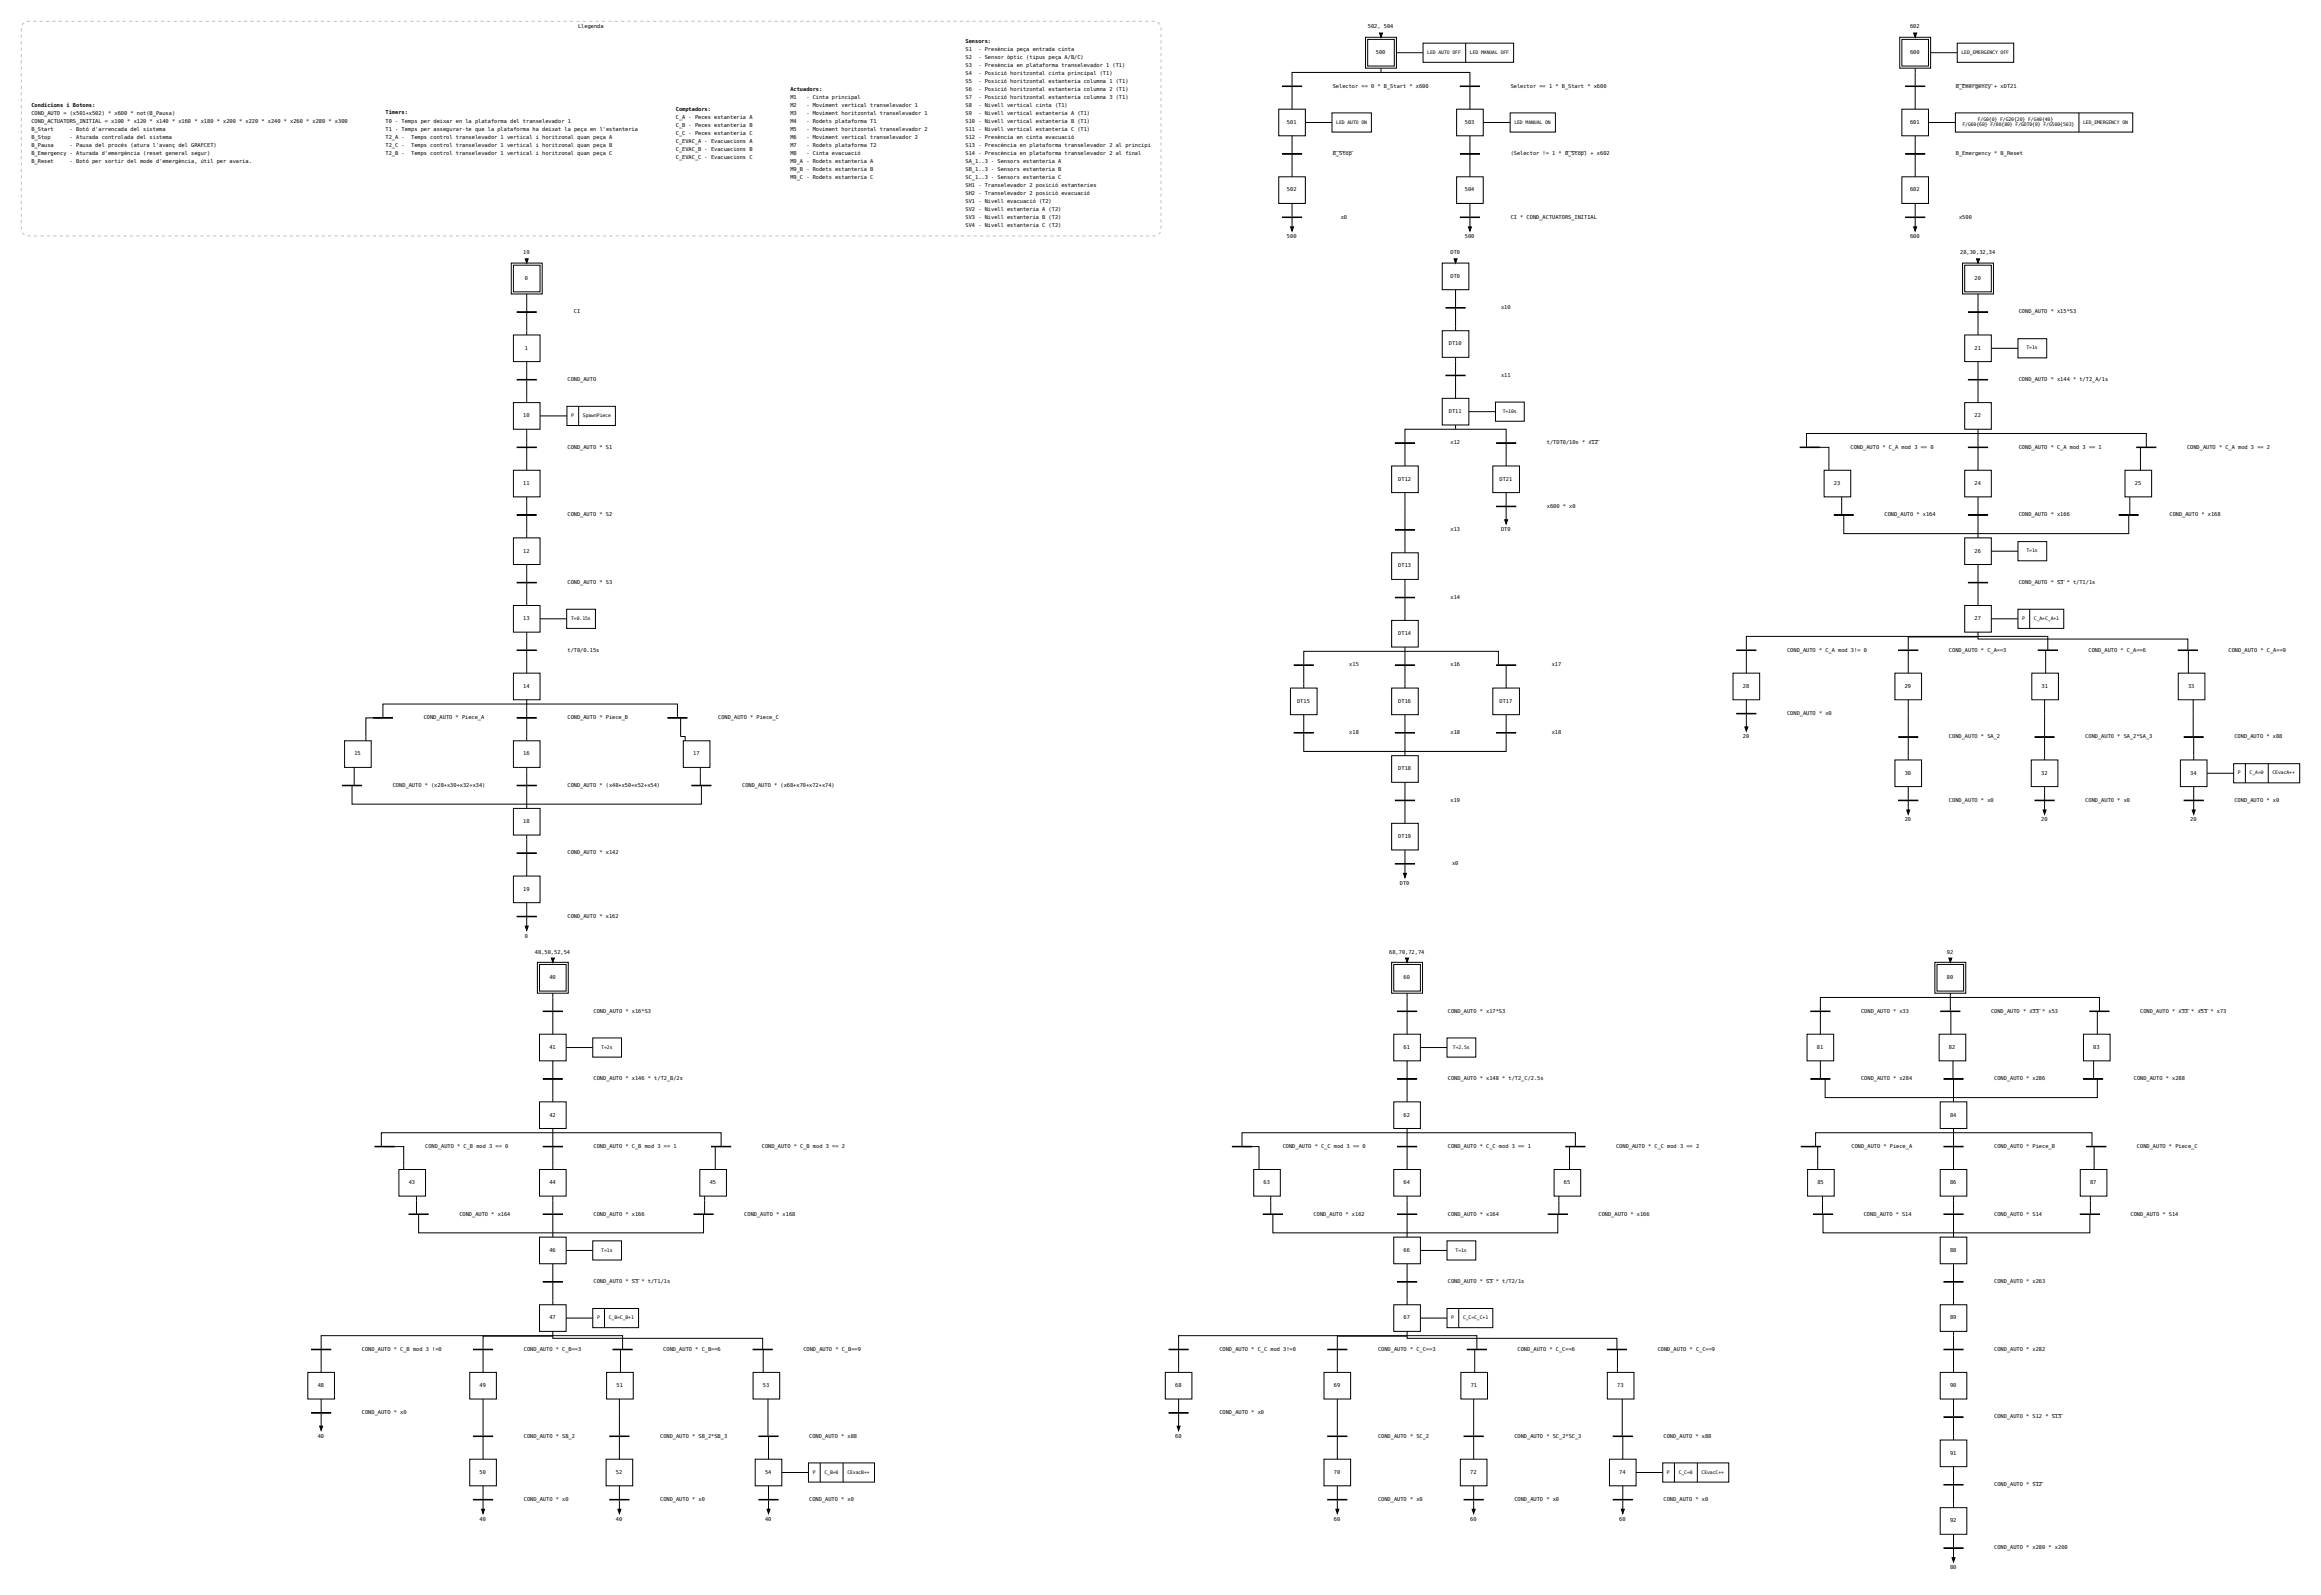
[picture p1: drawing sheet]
<svg xmlns="http://www.w3.org/2000/svg" width="1537mm" height="1057mm" viewBox="0 0 1537 1057" stroke-linecap="round" stroke-linejoin="round" font-family="sans-serif">
<defs><g id="words">
<g font-size="3.5">
<text x="383" y="18">Llegenda</text>
<text x="906" y="19">502, 504</text>
<text x="1265" y="19">602</text>
<text x="640" y="28">Sensors:</text>
<text x="640" y="34">S1</text>
<text x="648" y="34">- Presència peça entrada cinta</text>
<text x="911" y="36">500</text>
<text x="1265" y="36">600</text>
<text x="640" y="39">S2</text>
<text x="648" y="39">- Sensor òptic (tipus peça A/B/C)</text>
<text x="640" y="44">S3</text>
<text x="648" y="44">- Presència en plataforma transelevador 1 (T1)</text>
<text x="640" y="50">S4</text>
<text x="648" y="50">- Posició horitzontal cinta principal (T1)</text>
<text x="524" y="60">Actuadors:</text>
<text x="640" y="55">S5</text>
<text x="648" y="55">- Posició horitzontal estanteria columna 1 (T1)</text>
<text x="883" y="58">Selector == 0 * B_Start * x600</text>
<text x="1001" y="58">Selector == 1 * B_Start * x600</text>
<text x="1296" y="58">B︦E︦e︦g︦n︦y︦+ xDT21</text>
<text x="1298" y="58">_︦m︦r︦e︦c︦</text>
<text x="524" y="66">M1</text>
<text x="534" y="66">- Cinta principal</text>
<text x="640" y="60">S6</text>
<text x="640" y="66">S7</text>
<text x="648" y="60">- Posició horitzontal estanteria columna 2 (T1)</text>
<text x="648" y="66">- Posició horitzontal estanteria columna 3 (T1)</text>
<text x="21" y="71">Condicions i Botons:</text>
<text x="524" y="71">M2</text>
<text x="534" y="71">- Moviment vertical transelevador 1</text>
<text x="640" y="71">S8</text>
<text x="648" y="71">- Nivell vertical cinta (T1)</text>
<text x="21" y="76">COND_AUTO = (x501+x502) * x600 * not(B_Pausa)</text>
<text x="255" y="76">Timers:</text>
<text x="448" y="73">Comptadors:</text>
<text x="524" y="76">M3</text>
<text x="534" y="76">- Moviment horitzontal transelevador 1</text>
<text x="640" y="76">S9</text>
<text x="648" y="76">- Nivell vertical estanteria A (T1)</text>
<text x="21" y="81">COND_ACTUATORS_INITIAL = x100 * x120 * x140 * x160 * x180 * x200 * x220 * x240 * x260 * x280 * x300</text>
<text x="255" y="81">T0 - Temps per deixar en la plataforma del transelevador 1</text>
<text x="448" y="79">C_A - Peces estanteria A</text>
<text x="524" y="81">M4</text>
<text x="534" y="81">- Rodets plataforma T1</text>
<text x="640" y="81">S10 - Nivell vertical estanteria B (T1)</text>
<text x="852" y="82">501</text>
<text x="970" y="82">503</text>
<text x="1265" y="82">601</text>
<text x="21" y="87">B_Start</text>
<text x="46" y="87">- Botó d'arrencada del sistema</text>
<text x="255" y="87">T1 - Temps per assegurar-te que la plataforma ha deixat la peça en l'estanteria</text>
<text x="448" y="84">C_B - Peces estanteria B</text>
<text x="448" y="90">C_C - Peces estanteria C</text>
<text x="524" y="87">M5</text>
<text x="534" y="87">- Moviment horitzontal transelevador 2</text>
<text x="640" y="87">S11 - Nivell vertical estanteria C (T1)</text>
<text x="21" y="92">B_Stop</text>
<text x="46" y="92">- Aturada controlada del sistema</text>
<text x="255" y="92">T2_A -</text>
<text x="272" y="92">Temps control transelevador 1 vertical i horitzonal quan peça A</text>
<text x="448" y="95">C_EVAC_A - Evacuacions A</text>
<text x="524" y="92">M6</text>
<text x="534" y="92">- Moviment vertical transelevador 2</text>
<text x="640" y="92">S12 - Presència en cinta evacuació</text>
<text x="21" y="97">B_Pausa</text>
<text x="46" y="97">- Pausa del procés (atura l'avanç del GRAFCET)</text>
<text x="255" y="97">T2_C -</text>
<text x="272" y="97">Temps control transelevador 1 vertical i horitzonal quan peça B</text>
<text x="448" y="100">C_EVAC_B - Evacuacions B</text>
<text x="524" y="97">M7</text>
<text x="534" y="97">- Rodets plataforma T2</text>
<text x="640" y="97">S13 - Prescència en plataforma transelevador 2 al principi</text>
<text x="21" y="103">B_Emergency - Aturada d'emergència (reset general segur)</text>
<text x="21" y="108">B_Reset</text>
<text x="46" y="108">- Botó per sortir del mode d'emergència, útil per avaria.</text>
<text x="255" y="103">T2_B -</text>
<text x="272" y="103">Temps control transelevador 1 vertical i horitzonal quan peça C</text>
<text x="448" y="105">C_EVAC_C - Evacuacions C</text>
<text x="524" y="103">M8</text>
<text x="524" y="108">M9_A - Rodets estanteria A</text>
<text x="534" y="103">- Cinta evacuació</text>
<text x="640" y="103">S14 - Prescència en plataforma transelevador 2 al final</text>
<text x="640" y="108">SA_1..3 - Sensors estanteria A</text>
<text x="883" y="103">B︦S︦o︦</text>
<text x="885" y="103">_︦t︦p︦</text>
<text x="1001" y="103">(Selector != 1 * B︦S︦o︦) + x602</text>
<text x="1039" y="103">_︦t︦p︦</text>
<text x="1296" y="103">B_Emergency * B_Reset</text>
<text x="524" y="113">M9_B - Rodets estanteria B</text>
<text x="640" y="113">SB_1..3 - Sensors estanteria B</text>
<text x="524" y="119">M9_C - Rodets estanteria C</text>
<text x="640" y="119">SC_1..3 - Sensors estanteria C</text>
<text x="640" y="124">SH1 - Transelevador 2 posició estanteries</text>
<text x="640" y="129">SH2 - Transelevador 2 posició evacuació</text>
<text x="852" y="127">502</text>
<text x="970" y="127">504</text>
<text x="1265" y="127">602</text>
<text x="640" y="134">SV1 - Nivell evacuació (T2)</text>
<text x="640" y="140">SV2 - Nivell estanteria A (T2)</text>
<text x="640" y="145">SV3 - Nivell estanteria B (T2)</text>
<text x="888" y="145">x0</text>
<text x="1001" y="145">CI * COND_ACTUATORS_INITIAL</text>
<text x="1298" y="145">x500</text>
<text x="640" y="150">SV4 - Nivell estanteria C (T2)</text>
<text x="852" y="158">500</text>
<text x="970" y="158">500</text>
<text x="1265" y="158">600</text>
<text x="347" y="168">19</text>
<text x="961" y="168">DT0</text>
<text x="1298" y="168">28,30,32,34</text>
<text x="348" y="185">0</text>
<text x="961" y="184">DT0</text>
<text x="1308" y="185">20</text>
<text x="380" y="208">CI</text>
<text x="994" y="205">x10</text>
<text x="1337" y="208">COND_AUTO * x15*S3</text>
<text x="348" y="232">1</text>
<text x="960" y="229">DT10</text>
<text x="1308" y="232">21</text>
<text x="994" y="250">x11</text>
<text x="376" y="252">COND_AUTO</text>
<text x="1337" y="252">COND_AUTO * x144 * t/T2_A/1s</text>
<text x="960" y="274">DT11</text>
<text x="347" y="276">10</text>
<text x="1308" y="276">22</text>
<text x="376" y="297">COND_AUTO * S1</text>
<text x="961" y="294">x12</text>
<text x="1025" y="294">t/TDT0/10s * x︦2︦</text>
<text x="1054" y="294">1︦</text>
<text x="1226" y="297">COND_AUTO * C_A mod 3 == 0</text>
<text x="1337" y="297">COND_AUTO * C_A mod 3 == 1</text>
<text x="1449" y="297">COND_AUTO * C_A mod 3 == 2</text>
<text x="347" y="321">11</text>
<text x="926" y="318">DT12</text>
<text x="993" y="318">DT21</text>
<text x="1215" y="321">23</text>
<text x="1308" y="321">24</text>
<text x="1414" y="321">25</text>
<text x="1025" y="336">x600 * x0</text>
<text x="376" y="342">COND_AUTO * S2</text>
<text x="1248" y="342">COND_AUTO * x164</text>
<text x="1337" y="342">COND_AUTO * x166</text>
<text x="1437" y="342">COND_AUTO * x168</text>
<text x="961" y="352">x13</text>
<text x="994" y="352">DT0</text>
<text x="347" y="366">12</text>
<text x="1308" y="366">26</text>
<text x="926" y="376">DT13</text>
<text x="376" y="387">COND_AUTO * S3</text>
<text x="1337" y="387">COND_AUTO * S︦</text>
<text x="1365" y="387">3︦* t/T1/1s</text>
<text x="961" y="397">x14</text>
<text x="347" y="411">13</text>
<text x="1308" y="411">27</text>
<text x="926" y="421">DT14</text>
<text x="376" y="432">t/T0/0.15s</text>
<text x="1184" y="432">COND_AUTO * C_A mod 3!= 0</text>
<text x="1291" y="432">COND_AUTO * C_A==3</text>
<text x="1383" y="432">COND_AUTO * C_A==6</text>
<text x="1476" y="432">COND_AUTO * C_A==9</text>
<text x="894" y="442">x15</text>
<text x="961" y="442">x16</text>
<text x="1028" y="442">x17</text>
<text x="347" y="456">14</text>
<text x="1154" y="456">28</text>
<text x="1262" y="456">29</text>
<text x="1352" y="456">31</text>
<text x="1449" y="456">33</text>
<text x="859" y="465">DT15</text>
<text x="926" y="465">DT16</text>
<text x="993" y="465">DT17</text>
<text x="1184" y="474">COND_AUTO * x0</text>
<text x="281" y="476">COND_AUTO * Piece_A</text>
<text x="376" y="476">COND_AUTO * Piece_B</text>
<text x="476" y="476">COND_AUTO * Piece_C</text>
<text x="894" y="486">x18</text>
<text x="961" y="486">x18</text>
<text x="1028" y="486">x18</text>
<text x="1154" y="489">20</text>
<text x="1291" y="489">COND_AUTO * SA_2</text>
<text x="1381" y="489">COND_AUTO * SA_2*SA_3</text>
<text x="1480" y="489">COND_AUTO * x88</text>
<text x="235" y="500">15</text>
<text x="347" y="500">16</text>
<text x="459" y="500">17</text>
<text x="926" y="510">DT18</text>
<text x="1262" y="513">30</text>
<text x="1352" y="513">32</text>
<text x="1451" y="513">34</text>
<text x="260" y="521">COND_AUTO * (x28+x30+x32+x34)</text>
<text x="376" y="521">COND_AUTO * (x48+x50+x52+x54)</text>
<text x="492" y="521">COND_AUTO * (x68+x70+x72+x74)</text>
<text x="961" y="531">x19</text>
<text x="1291" y="531">COND_AUTO * x0</text>
<text x="1381" y="531">COND_AUTO * x0</text>
<text x="1480" y="531">COND_AUTO * x0</text>
<text x="347" y="545">18</text>
<text x="1262" y="544">20</text>
<text x="1352" y="544">20</text>
<text x="1451" y="544">20</text>
<text x="926" y="555">DT19</text>
<text x="376" y="566">COND_AUTO * x142</text>
<text x="962" y="573">x0</text>
<text x="927" y="586">DT0</text>
<text x="347" y="590">19</text>
<text x="376" y="608">COND_AUTO * x162</text>
<text x="348" y="621">0</text>
<text x="354" y="632">48,50,52,54</text>
<text x="920" y="632">68,70,72,74</text>
<text x="1290" y="632">92</text>
<text x="364" y="649">40</text>
<text x="930" y="649">60</text>
<text x="1290" y="649">80</text>
<text x="393" y="671">COND_AUTO * x16*S3</text>
<text x="959" y="671">COND_AUTO * x17*S3</text>
<text x="1233" y="671">COND_AUTO * x33</text>
<text x="1319" y="671">COND_AUTO * x︦3︦* x53</text>
<text x="1346" y="671">3︦</text>
<text x="1418" y="671">COND_AUTO * x︦3︦* x︦3︦* x73</text>
<text x="1445" y="671">3︦</text>
<text x="1458" y="671">5︦</text>
<text x="364" y="695">41</text>
<text x="930" y="695">61</text>
<text x="1204" y="695">81</text>
<text x="1291" y="695">82</text>
<text x="1387" y="695">83</text>
<text x="393" y="716">COND_AUTO * x146 * t/T2_B/2s</text>
<text x="959" y="716">COND_AUTO * x148 * t/T2_C/2.5s</text>
<text x="1233" y="716">COND_AUTO * x284</text>
<text x="1321" y="716">COND_AUTO * x286</text>
<text x="1413" y="716">COND_AUTO * x288</text>
<text x="364" y="740">42</text>
<text x="930" y="740">62</text>
<text x="1292" y="740">84</text>
<text x="282" y="760">COND_AUTO * C_B mod 3 == 0</text>
<text x="393" y="760">COND_AUTO * C_B mod 3 == 1</text>
<text x="505" y="760">COND_AUTO * C_B mod 3 == 2</text>
<text x="850" y="760">COND_AUTO * C_C mod 3 == 0</text>
<text x="959" y="760">COND_AUTO * C_C mod 3 == 1</text>
<text x="1071" y="760">COND_AUTO * C_C mod 3 == 2</text>
<text x="1226" y="760">COND_AUTO * Piece_A</text>
<text x="1321" y="760">COND_AUTO * Piece_B</text>
<text x="1416" y="760">COND_AUTO * Piece_C</text>
<text x="271" y="784">43</text>
<text x="364" y="784">44</text>
<text x="470" y="784">45</text>
<text x="837" y="784">63</text>
<text x="930" y="784">64</text>
<text x="1036" y="784">65</text>
<text x="1204" y="784">85</text>
<text x="1292" y="784">86</text>
<text x="1384" y="784">87</text>
<text x="304" y="805">COND_AUTO * x164</text>
<text x="393" y="805">COND_AUTO * x166</text>
<text x="493" y="805">COND_AUTO * x168</text>
<text x="870" y="805">COND_AUTO * x162</text>
<text x="959" y="805">COND_AUTO * x164</text>
<text x="1059" y="805">COND_AUTO * x166</text>
<text x="1235" y="805">COND_AUTO * S14</text>
<text x="1321" y="805">COND_AUTO * S14</text>
<text x="1411" y="805">COND_AUTO * S14</text>
<text x="364" y="829">46</text>
<text x="930" y="829">66</text>
<text x="1292" y="829">88</text>
<text x="393" y="850">COND_AUTO * S︦</text>
<text x="421" y="850">3︦* t/T1/1s</text>
<text x="959" y="850">COND_AUTO * S︦</text>
<text x="987" y="850">3︦* t/T2/1s</text>
<text x="1321" y="850">COND_AUTO * x263</text>
<text x="364" y="874">47</text>
<text x="930" y="874">67</text>
<text x="1292" y="874">89</text>
<text x="240" y="895">COND_AUTO * C_B mod 3 !=0</text>
<text x="347" y="895">COND_AUTO * C_B==3</text>
<text x="439" y="895">COND_AUTO * C_B==6</text>
<text x="532" y="895">COND_AUTO * C_B==9</text>
<text x="808" y="895">COND_AUTO * C_C mod 3!=0</text>
<text x="913" y="895">COND_AUTO * C_C==3</text>
<text x="1005" y="895">COND_AUTO * C_C==6</text>
<text x="1098" y="895">COND_AUTO * C_C==9</text>
<text x="1321" y="895">COND_AUTO * x282</text>
<text x="210" y="919">48</text>
<text x="318" y="919">49</text>
<text x="408" y="919">51</text>
<text x="505" y="919">53</text>
<text x="778" y="919">68</text>
<text x="884" y="919">69</text>
<text x="974" y="919">71</text>
<text x="1071" y="919">73</text>
<text x="1292" y="919">90</text>
<text x="240" y="937">COND_AUTO * x0</text>
<text x="808" y="937">COND_AUTO * x0</text>
<text x="1321" y="940">COND_AUTO * S12 * S︦3︦</text>
<text x="1361" y="940">1︦</text>
<text x="210" y="952">40</text>
<text x="347" y="952">COND_AUTO * SB_2</text>
<text x="437" y="952">COND_AUTO * SB_2*SB_3</text>
<text x="536" y="952">COND_AUTO * x88</text>
<text x="778" y="952">60</text>
<text x="913" y="952">COND_AUTO * SC_2</text>
<text x="1003" y="952">COND_AUTO * SC_2*SC_3</text>
<text x="1102" y="952">COND_AUTO * x88</text>
<text x="1292" y="964">91</text>
<text x="318" y="976">50</text>
<text x="408" y="976">52</text>
<text x="507" y="976">54</text>
<text x="884" y="976">70</text>
<text x="974" y="976">72</text>
<text x="1073" y="976">74</text>
<text x="1321" y="984">COND_AUTO * S︦2︦</text>
<text x="1348" y="984">1︦</text>
<text x="347" y="994">COND_AUTO * x0</text>
<text x="437" y="994">COND_AUTO * x0</text>
<text x="536" y="994">COND_AUTO * x0</text>
<text x="913" y="994">COND_AUTO * x0</text>
<text x="1003" y="994">COND_AUTO * x0</text>
<text x="1102" y="994">COND_AUTO * x0</text>
<text x="318" y="1007">40</text>
<text x="408" y="1007">40</text>
<text x="507" y="1007">40</text>
<text x="884" y="1007">60</text>
<text x="974" y="1007">60</text>
<text x="1073" y="1007">60</text>
<text x="1292" y="1008">92</text>
<text x="1321" y="1026">COND_AUTO * x280 * x260</text>
<text x="1292" y="1039">80</text>
</g>
<g font-size="3.2">
<text x="945" y="36">LED AUTO OFF</text>
<text x="974" y="36">LED MANUAL OFF</text>
<text x="1299" y="36">LED_EMERGENCY OFF</text>
<text x="885" y="82">LED AUTO ON</text>
<text x="1003" y="82">LED MANUAL ON</text>
<text x="1300" y="84">F/G60{60} F/80{80} F/GDT0{0} F/G500{503}</text>
<text x="1310" y="80">F/G0{0} F/G20{20} F/G40{40}</text>
<text x="1380" y="82">LED_EMERGENCY ON</text>
<text x="1342" y="231">T=1s</text>
<text x="995" y="273">T=10s</text>
<text x="378" y="276">P</text>
<text x="386" y="276">SpawnPiece</text>
<text x="1342" y="366">T=1s</text>
<text x="378" y="411">T=0.15s</text>
<text x="1339" y="411">P</text>
<text x="1347" y="411">C_A=C_A+1</text>
<text x="1482" y="513">P</text>
<text x="1490" y="513">C_A=0</text>
<text x="1505" y="513">CEvacA++</text>
<text x="398" y="695">T=2s</text>
<text x="962" y="695">T=2.5s</text>
<text x="398" y="829">T=1s</text>
<text x="964" y="829">T=1s</text>
<text x="395" y="874">P</text>
<text x="403" y="874">C_B=C_B+1</text>
<text x="961" y="874">P</text>
<text x="969" y="874">C_C=C_C+1</text>
<text x="538" y="976">P</text>
<text x="546" y="976">C_B=0</text>
<text x="561" y="976">CEvacB++</text>
<text x="1104" y="976">P</text>
<text x="1112" y="976">C_C=0</text>
<text x="1127" y="976">CEvacC++</text>
</g>
</g></defs>
<path d="M18 156h747a5 5 0 0 0 4-7v-128a5 5 0 0 0-4-7h-747a5 5 0 0 0-4 7v128a5 5 0 0 0 4 7" fill="none" stroke="#c0c0c0" stroke-width=".66" stroke-dasharray="2.1 2.1" stroke-linecap="butt"/>
<g fill="none" stroke="#000" stroke-width=".66">
<path d="M905 25h20v20h-20zM906 26h18v18h-18zM915 22h.1M925 35h17M943 29h60v12h-60zM971 29v12M1258 25h21v20h-21zM1260 26h17v18h-17zM1269 22h.1M1279 35h17M1296 29h38v12h-38zM849 57h13z"/>
<path d="M856 58v14M915 45v3M915 48h-59v9M915 48h59v9M967 57h13zM974 58v14M1262 57h13zM1269 45v12M1269 58v14M847 72h18v18h-18zM882 75h26v12h-26zM965 72h17v18h-17z"/>
<path d="M1000 75h30v12h-30zM1260 72h17v18h-17zM1295 75h118v12h-118zM1377 75v12M856 90v12M865 81h17M974 90v12M982 81h18M1269 90v12M1278 81h17M847 117h18v18h-18zM849 102h13z"/>
<path d="M856 102v15M965 117h17v18h-17zM967 102h13zM974 102v15M1260 117h17v18h-17zM1262 102h13zM1269 102v15M856 135v9M974 135v9M1269 135v9M849 144h13zM856 144v6"/>
<path d="M967 144h13zM974 144v6M1262 144h13zM1269 144v6M339 174h20v21h-20zM340 176h18v17h-18zM349 171v1M955 174h18v18h-18zM964 171v1M1300 174h20v21h-20zM1301 176h18v17h-18zM1310 171v1"/>
<path d="M349 195v11M964 192v12M1310 195v11M343 207h12zM349 207v15M955 219h18v18h-18zM958 204h12zM964 204v15M1304 207h13zM1310 207v15M340 222h18v18h-18zM349 240v11"/>
<path d="M964 237v11M1301 222h18v18h-18zM1310 240v11M1319 231h18M1337 224h19v13h-19zM343 251l12 1zM349 252v15M958 249h12zM964 249v15M1304 251l13 1zM1310 252v15M340 267h18v17h-18z"/>
<path d="M358 276h18M376 269h32v13h-32zM383 269v13M955 264h18v18h-18zM973 273h18M991 266h19v13h-19zM1301 267h18v17h-18zM343 296l12 1zM349 284v12M349 297v15M924 293l13 1zM931 294v15"/>
<path d="M964 282v2M964 284h-33v9M964 284h34v9M991 293l13 1zM998 294v15M1192 296l13 1zM1199 296h12v16M1304 296l13 1zM1310 284v3M1310 287h-113v9M1310 287v9M1310 287h112v9"/>
<path d="M1310 297v15M1415 296l13 1zM1418 297v15M340 312h18v17h-18zM922 309h17v17h-17zM989 309h17v17h-17zM1208 312h18v17h-18zM1301 312h18v17h-18zM1408 312h17v17h-17zM349 329v12M931 326v25M991 335l13 1z"/>
<path d="M998 326v9M998 336v8M1220 329v12M1310 329v12M1411 329v12M340 356h18v18h-18zM343 341h12zM349 341v15M924 351h13zM931 351v15M1215 341h13zM1221 341v12h89"/>
<path d="M1301 356h18v18h-18zM1304 341h13zM1310 353v3M1310 341v12M1337 359h19v12h-19zM1404 341h12zM1410 341v12h-100M349 374v12M922 366h17v18h-17zM1310 374v12M1319 365h18M343 386h12z"/>
<path d="M349 386v15M924 396h13zM931 384v11M931 396v15M1304 386h13zM1310 386v15M340 401h18v18h-18zM349 419v11M358 410h17M375 404h19v12h-19zM922 411h17v18h-17zM1301 401h18v18h-18z"/>
<path d="M1310 419v3M1319 410h18M1337 404h30v12h-30zM1344 404v12M343 431h12zM349 431v15M931 429v2M931 431h-67v9M931 431v9M931 431h62v9M1150 431h13zM1157 431v15"/>
<path d="M1258 431h12zM1264 431v15M1310 422h-153v8M1310 422h-46v8M1310 422h46v8M1310 422v1h139v7M1350 431h13zM1355 431v15M1443 431h13zM1450 431v15M340 446h18v18h-18zM855 456h17v17h-17z"/>
<path d="M857 440l13 1zM864 441v15M922 456h17v17h-17zM924 440l13 1zM931 441v15M989 456h17v17h-17zM991 440l13 1zM998 441v15M1148 446h18v18h-18zM1255 446h18v18h-18zM1346 446h17v18h-17zM1443 446h17v18h-17z"/>
<path d="M247 475l13 1zM254 476h-12v15M343 475l12 1zM349 464v2M349 466h-95v9M349 466v9M349 466h100v9M349 476v15M442 475l13 1zM451 476v12h3v3M864 473v12M931 473v12"/>
<path d="M998 473v12M1150 473h13zM1157 464v8M1157 473v9M1264 464v24M1354 464v24M1453 464v24M228 491h18v17h-18zM340 491h18v17h-18zM453 491h17v17h-17zM857 485l13 1zM864 486v12h67"/>
<path d="M924 485l13 1zM931 498v3M931 486v12M991 485l13 1zM998 486v12h-67M1258 488h12zM1264 489v14M1348 488h13zM1354 489v14M1447 488h12zM1453 489v14M235 508v12"/>
<path d="M349 508v12M464 508v12M922 501h17v17h-17zM931 518v12M1255 503h18v18h-18zM1345 503h18v18h-18zM1444 503h18v18h-18zM1462 512h17M1480 506h43v13h-43zM1487 506v13M1502 506v13M227 520l13 1z"/>
<path d="M233 521v12h116M340 536h18v17h-18zM343 520l12 1zM349 533v3M349 521v12M458 520l13 1zM465 521v12h-116M924 530h13zM931 531v14M1258 530h12zM1264 521v9M1264 531v6"/>
<path d="M1348 530h13zM1354 521v9M1354 531v6M1447 530h12zM1453 521v9M1453 531v6M349 553v12M922 545h17v18h-17zM343 565h12zM349 566v14M924 572h13zM931 563v9"/>
<path d="M931 573v6M340 580h18v18h-18zM349 598v9M343 607h12zM349 607v6M356 637h20v21h-20zM357 639h18v18h-18zM366 635h.1M922 637h20v21h-20zM923 639h18v18h-18zM932 635h.1M1282 637h20v21h-20z"/>
<path d="M1283 639h18v18h-18zM1292 635h.1M366 658v12M932 658v12M1292 658v3M360 670h13zM366 670v15M926 670h12zM932 670v15M1199 670h13zM1206 670v15M1286 670h12z"/>
<path d="M1292 661h-86v9M1292 661v9M1292 661h99v9M1292 670v15M1384 670h13zM1389 670v15M357 685h18v18h-18zM375 694h18M393 688h19v12h-19zM923 685h18v18h-18zM941 694h17M958 688h20v12h-20z"/>
<path d="M1197 685h18v18h-18zM1284 685h18v18h-18zM1380 685h18v18h-18zM360 715h13zM366 703v11M366 715v15M926 715h12zM932 703v11M932 715v15M1199 715h13zM1206 703v11M1209 715v12h85"/>
<path d="M1288 715h12zM1294 703v11M1294 715v12M1380 715h13zM1387 703v11M1389 715v12h-95M357 730h18v18h-18zM923 730h18v18h-18zM1285 730h18v18h-18zM1294 727v3M248 759l13 1zM255 760h12v15"/>
<path d="M360 759l13 1zM366 748v2M366 750h-113v9M366 750v9M366 750h112v9M366 760v15M471 759l13 1zM474 760v15M816 759l13 1zM823 760h11v15M926 759l12 1zM932 748v2"/>
<path d="M932 750h-109v9M932 750v9M932 750h112v9M932 760v15M1037 759l13 1zM1040 760v15M1193 759l13 1zM1204 760v15M1288 759l12 1zM1294 748v2M1294 750h-91v9M1294 750v9"/>
<path d="M1294 750h92v9M1294 760v15M1382 759l13 1zM1387 760v15M264 775h18v17h-18zM357 775h18v17h-18zM464 775h17v17h-17zM830 775h18v17h-18zM923 775h18v17h-18zM1029 775h18v17h-18zM1197 775h18v17h-18zM1285 775h18v17h-18z"/>
<path d="M1378 775h18v17h-18zM276 792v12M366 792v12M467 792v12M842 792v12M932 792v12M1033 792v12M1207 792v12M1294 792v12M1385 792v12M271 804l13 1zM277 805v12h89"/>
<path d="M357 820h18v17h-18zM360 804l13 1zM366 817v3M366 805v12M460 804l12 1zM466 805v12h-100M837 804l12 1zM843 805v12h89M923 820h18v17h-18zM926 804l12 1zM932 817v3M932 805v12"/>
<path d="M1026 804l12 1zM1032 805v12h-100M1201 804l13 1zM1208 805v12h86M1285 820h18v17h-18zM1288 804l12 1zM1294 817v3M1294 805v12M1378 804l13 1zM1384 805v12h-90M366 837v12M375 828h18"/>
<path d="M393 822h19v13h-19zM932 837v12M941 828h17M958 822h20v13h-20zM1294 837v12M360 849h13zM366 849v15M926 849h12zM932 849v15M1288 849h12zM1294 849v15M357 864h18v18h-18z"/>
<path d="M375 873h18M393 867h30v12h-30zM400 867v12M923 864h18v18h-18zM941 873h17M958 867h31v12h-31zM966 867v12M1285 864h18v18h-18zM206 894h13zM213 894v15M314 894h12zM320 894v15"/>
<path d="M366 882v3M366 885h-153v9M366 885h-46v9M366 885h46v9M366 885v2h139v7M406 894h13zM411 894v15M499 894h13zM506 894v15M774 894h13zM781 894v15M879 894h13z"/>
<path d="M886 894v15M932 882v3M932 885h-151v9M932 885h-46v9M932 885h46v9M932 885v2h139v7M972 894h13zM977 894v15M1065 894h12zM1071 894v15M1288 894h12zM1294 882v12"/>
<path d="M1294 894v15M204 909h18v18h-18zM311 909h18v18h-18zM402 909h17v18h-17zM499 909h17v18h-17zM772 909h18v18h-18zM877 909h18v18h-18zM968 909h17v18h-17zM1065 909h17v18h-17zM1285 909h18v18h-18zM206 936h13zM213 927v9"/>
<path d="M213 936v9M320 927v24M410 927v24M509 927v24M774 936h13zM781 927v9M781 936v9M886 927v24M976 927v24M1075 927v24M1288 939h12zM1294 927v11"/>
<path d="M1294 939v15M314 951l12 1zM320 952v15M404 951l13 1zM410 952v15M503 951l12 1zM509 952v15M879 951l13 1zM886 952v15M970 951l12 1zM976 952v15M1069 951l12 1z"/>
<path d="M1075 952v15M1285 954h18v18h-18zM311 967h18v17h-18zM401 967h18v17h-18zM500 967h18v17h-18zM518 975h17M536 969h43v13h-43zM543 969v13M558 969v13M877 967h18v17h-18zM967 967h18v17h-18zM1066 967h18v17h-18z"/>
<path d="M1084 975h17M1101 969h44v13h-44zM1109 969v13M1124 969v13M1294 972v11M314 993l12 1zM320 984v9M320 994v6M404 993l13 1zM410 984v9M410 994v6M503 993l12 1z"/>
<path d="M509 984v9M509 994v6M879 993l13 1zM886 984v9M886 994v6M970 993l12 1zM976 984v9M976 994v6M1069 993l12 1zM1075 984v9M1075 994v6M1285 999h18v17h-18z"/>
<path d="M1288 983l12 1zM1294 984v15M1294 1016v9M1288 1025l12 1zM1294 1026v6"/>
</g>
<g fill="#000" stroke="#000" stroke-width=".66">
<path d="M914 22h2l-1 3zM1268 22h2l-1 3zM855 150h2l-1 3zM973 150h2l-1 3zM1268 150h2l-1 3zM348 171h2l-1 3zM963 171h2l-1 3zM1309 171h2l-1 3zM997 344h2l-1 3zM1156 482h2l-1 2zM1263 537h2l-1 2zM1353 537h2l-1 2z"/>
<path d="M1452 537h2l-1 2zM930 579h2l-1 2zM348 613h2l-1 3zM365 635h2l-1 2zM931 635h2l-1 2zM1291 635h2l-1 2zM212 945h2l-1 3zM780 945h2l-1 3zM319 1000h2l-1 3zM409 1000h2l-1 3zM508 1000h2l-1 3zM885 1000h2l-1 3z"/>
<path d="M975 1000h2l-1 3zM1074 1000h2l-1 3zM1293 1032h2l-1 3z"/>
</g>
<use href="#words"/>
</svg>
